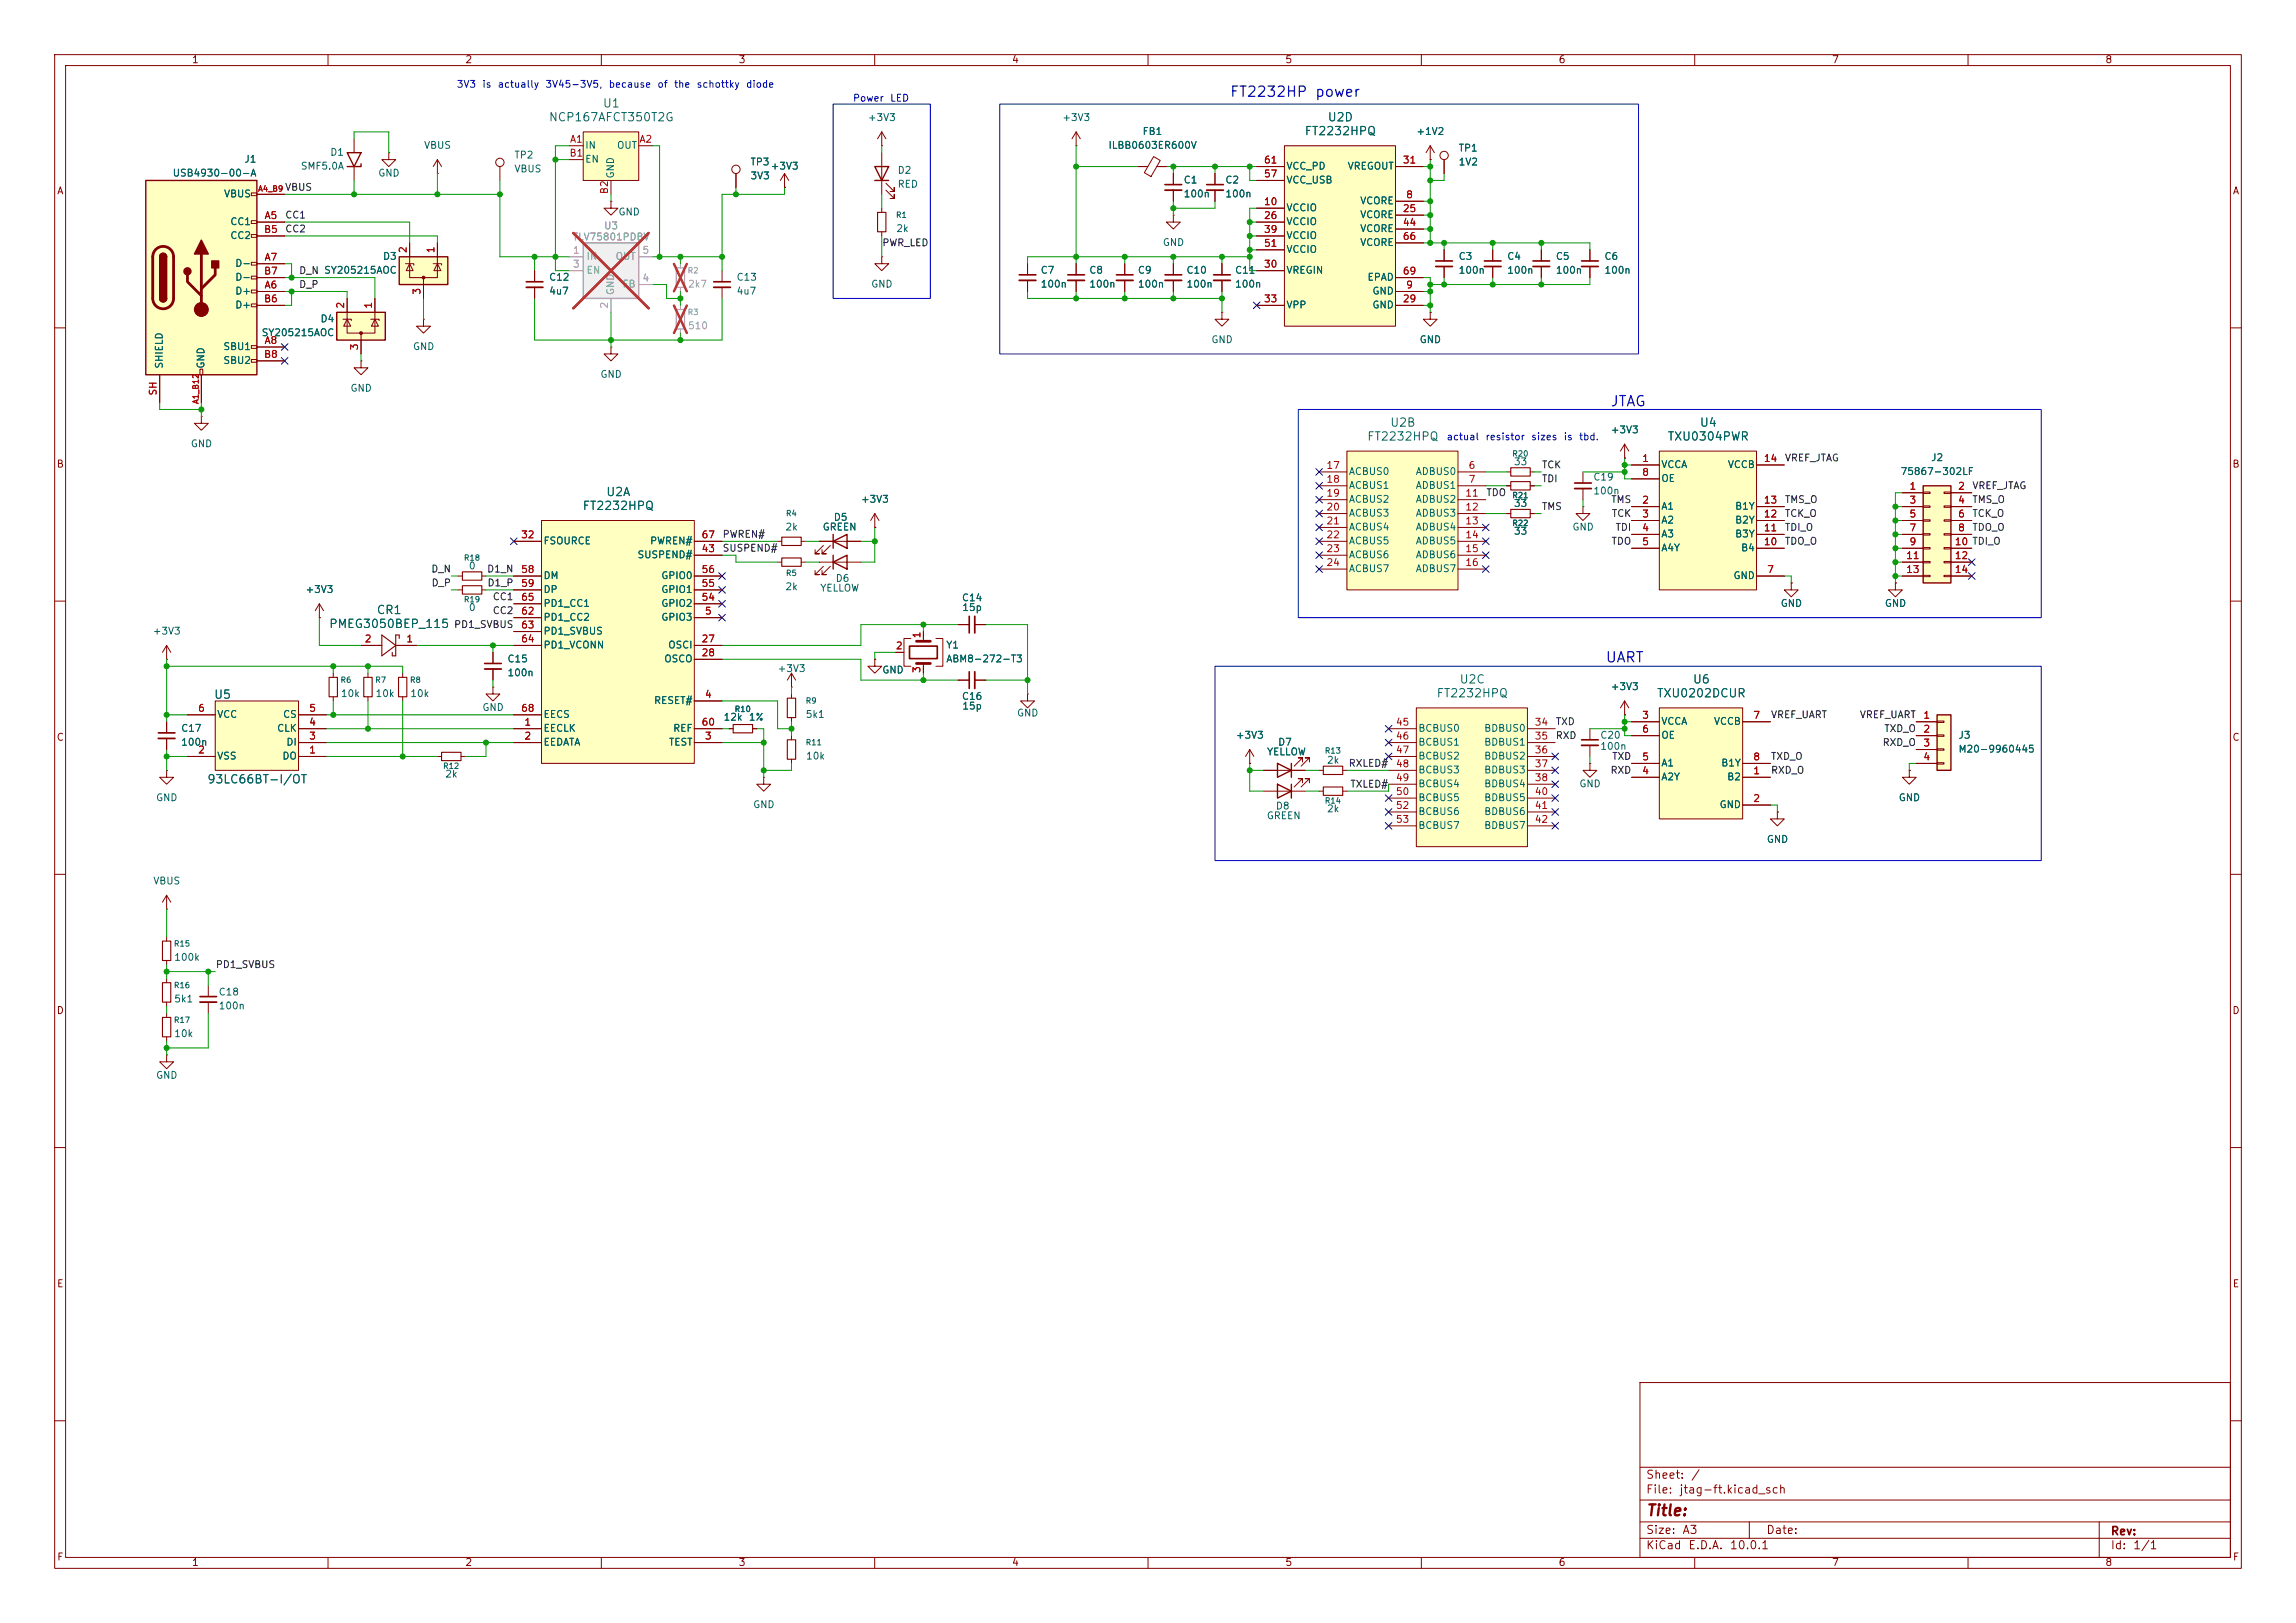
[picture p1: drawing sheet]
<svg xmlns="http://www.w3.org/2000/svg" width="420mm" height="297mm" viewBox="0 0 420 297" stroke-linecap="round" stroke-linejoin="round" font-family="sans-serif">
<defs><g id="words">
<text font-size="2" fill="#840000" x="301" y="277.9">Title:</text>
<g font-size="1.9" fill="#0000c2">
<text x="224.9" y="18.2">FT2232HP power</text>
<text x="294.5" y="74.8">JTAG</text>
<text x="293.6" y="121.7">UART</text>
</g>
<g font-size="1.5" fill="#006464">
<text x="100.3" y="22.6">NCP167AFCT350T2G</text>
<text x="110.2" y="20">U1</text>
<text x="242.7" y="22.6">U2D</text>
<text x="238.5" y="25.1">FT2232HPQ</text>
<text x="250" y="81">FT2232HPQ</text>
<text x="254.2" y="78.5">U2B</text>
<text x="304.9" y="81">TXU0304PWR</text>
<text x="310.8" y="78.5">U4</text>
<text x="106.5" y="93.7">FT2232HPQ</text>
<text x="110.8" y="91.2">U2A</text>
<text x="68.8" y="112.8">CR1</text>
<text x="60.1" y="115.3">PMEG3050BEP_115</text>
<text x="266.9" y="125.5">U2C</text>
<text x="309.5" y="125.5">U6</text>
<text x="39" y="128.2">U5</text>
<text x="262.7" y="128">FT2232HPQ</text>
<text x="303" y="128">TXU0202DCUR</text>
<text x="37.8" y="143.7">93LC66BT-I/OT</text>
</g>
<g font-size="1.5" fill="#840000">
<text x="301" y="273.7">File:</text>
<text x="301" y="271">Sheet:</text>
<text x="307.1" y="273.7">jtag-ft.kicad_sch</text>
<text x="309.2" y="271">/</text>
<text x="301" y="281.1">Size:</text>
<text x="307.6" y="281.1">A3</text>
<text x="323" y="281.1">Date:</text>
<text x="386" y="281.3">Rev:</text>
<text x="301" y="283.9">KiCad</text>
<text x="308.7" y="283.9">E.D.A.</text>
<text x="316.3" y="283.9">10.0.1</text>
<text x="386" y="283.9">Id:</text>
<text x="390.1" y="283.9">1/1</text>
</g>
<g font-size="1.3" fill="#840000">
<text x="35" y="11.9">1</text>
<text x="85" y="11.9">2</text>
<text x="135" y="11.9">3</text>
<text x="185" y="11.9">4</text>
<text x="235" y="11.9">5</text>
<text x="285" y="11.9">6</text>
<text x="335" y="11.9">7</text>
<text x="385" y="11.9">8</text>
<text x="10.3" y="35.9">A</text>
<text x="408.3" y="35.9">A</text>
<text x="10.3" y="85.9">B</text>
<text x="408.2" y="85.9">B</text>
<text x="10.3" y="135.9">C</text>
<text x="408.2" y="135.9">C</text>
<text x="10.3" y="185.9">D</text>
<text x="408.2" y="185.9">D</text>
<text x="10.3" y="235.9">E</text>
<text x="408.3" y="235.9">E</text>
<text x="10.3" y="285.9">F</text>
<text x="35" y="286.9">1</text>
<text x="85" y="286.9">2</text>
<text x="135" y="286.9">3</text>
<text x="185" y="286.9">4</text>
<text x="235" y="286.9">5</text>
<text x="285" y="286.9">6</text>
<text x="335" y="286.9">7</text>
<text x="385" y="286.9">8</text>
<text x="408.3" y="285.9">F</text>
</g>
<g font-size="1.3" fill="#0000c2">
<text x="83.4" y="16.4">3V3</text>
<text x="88.1" y="16.4">is</text>
<text x="90.9" y="16.4">actually</text>
<text x="99.7" y="16.4">3V45-3V5,</text>
<text x="111.2" y="16.4">because</text>
<text x="120.1" y="16.4">of</text>
<text x="123.2" y="16.4">the</text>
<text x="127.3" y="16.4">schottky</text>
<text x="136.4" y="16.4">diode</text>
<text x="155.9" y="18.9">Power</text>
<text x="162.7" y="18.9">LED</text>
<text x="264.5" y="80.9">actual</text>
<text x="271.6" y="80.9">resistor</text>
<text x="280" y="80.9">sizes</text>
<text x="285.9" y="80.9">is</text>
<text x="288.7" y="80.9">tbd.</text>
</g>
<g font-size="1.3" fill="#006464">
<text x="158.6" y="22.5">+3V3</text>
<text x="194.2" y="22.5">+3V3</text>
<text x="60.3" y="28.8">D1</text>
<text x="77.5" y="27.5">VBUS</text>
<text x="94" y="29.3">TP2</text>
<text x="106.9" y="27.5">IN</text>
<text x="112.8" y="27.5">OUT</text>
<text x="202.6" y="27.5">ILBB0603ER600V</text>
<text x="208.9" y="25">FB1</text>
<text x="259" y="25">+1V2</text>
<text x="266.7" y="28">TP1</text>
<text x="31.5" y="32.6">USB4930-00-A</text>
<text x="44.6" y="30.1">J1</text>
<text x="54.9" y="31.3">SMF5.0A</text>
<text x="69.1" y="32.6">GND</text>
<text x="94" y="31.9">VBUS</text>
<text x="106.9" y="30.1">EN</text>
<text x="112.6" y="32.8" transform="rotate(-90 112.6 32.8)">GND</text>
<text x="137.2" y="30.6">TP3</text>
<text x="137.2" y="33.1">3V3</text>
<text x="140.9" y="31.3">+3V3</text>
<text x="164.1" y="32.1">D2</text>
<text x="164.1" y="34.6">RED</text>
<text x="216.4" y="33.9">C1</text>
<text x="224" y="33.9">C2</text>
<text x="235.2" y="33.9">VCC_USB</text>
<text x="235.2" y="31.3">VCC_PD</text>
<text x="246.4" y="31.3">VREGOUT</text>
<text x="266.7" y="30.6">1V2</text>
<text x="40.9" y="36.4">VBUS</text>
<text x="42" y="41.5">CC1</text>
<text x="113" y="39.7">GND</text>
<text x="216.4" y="36.4">100n</text>
<text x="224" y="36.4">100n</text>
<text x="235.2" y="39">VCCIO</text>
<text x="235.2" y="41.5">VCCIO</text>
<text x="248.7" y="37.7">VCORE</text>
<text x="248.7" y="40.2">VCORE</text>
<text x="42" y="44">CC2</text>
<text x="70" y="47.9">D3</text>
<text x="163.8" y="42.8">2k</text>
<text x="212.6" y="45.3">GND</text>
<text x="235.2" y="44">VCCIO</text>
<text x="235.2" y="46.6">VCCIO</text>
<text x="248.7" y="42.8">VCORE</text>
<text x="248.7" y="45.3">VCORE</text>
<text x="266.7" y="47.9">C3</text>
<text x="275.6" y="47.9">C4</text>
<text x="284.5" y="47.9">C5</text>
<text x="293.4" y="47.9">C6</text>
<text x="42.9" y="49.1">D-</text>
<text x="42.9" y="51.7">D-</text>
<text x="59.2" y="50.4">SY205215AOC</text>
<text x="100.3" y="51.7">C12</text>
<text x="134.6" y="51.7">C13</text>
<text x="159.3" y="52.9">GND</text>
<text x="190.3" y="50.4">C7</text>
<text x="190.3" y="52.9">100n</text>
<text x="199.1" y="50.4">C8</text>
<text x="199.1" y="52.9">100n</text>
<text x="208" y="50.4">C9</text>
<text x="208" y="52.9">100n</text>
<text x="216.9" y="52.9">100n</text>
<text x="216.9" y="50.4">C10</text>
<text x="225.8" y="52.9">100n</text>
<text x="225.8" y="50.4">C11</text>
<text x="235.2" y="50.4">VREGIN</text>
<text x="250" y="51.7">EPAD</text>
<text x="266.7" y="50.4">100n</text>
<text x="275.6" y="50.4">100n</text>
<text x="284.5" y="50.4">100n</text>
<text x="293.4" y="50.4">100n</text>
<text x="42.9" y="54.2">D+</text>
<text x="42.9" y="56.7">D+</text>
<text x="58.5" y="59.3">D4</text>
<text x="100.3" y="54.2">4u7</text>
<text x="134.6" y="54.2">4u7</text>
<text x="235.2" y="56.7">VPP</text>
<text x="250.9" y="54.2">GND</text>
<text x="250.9" y="56.7">GND</text>
<text x="40.8" y="64.4">SBU1</text>
<text x="47.8" y="61.8">SY205215AOC</text>
<text x="75.4" y="64.4">GND</text>
<text x="221.5" y="63.1">GND</text>
<text x="259.6" y="63.1">GND</text>
<text x="30.1" y="67.6" transform="rotate(-90 30.1 67.6)">SHIELD</text>
<text x="37.7" y="67.6" transform="rotate(-90 37.7 67.6)">GND</text>
<text x="40.8" y="66.9">SBU2</text>
<text x="64" y="72">GND</text>
<text x="109.7" y="69.4">GND</text>
<text x="34.8" y="82.1">GND</text>
<text x="294.5" y="79.6">+3V3</text>
<text x="246.6" y="87.2">ACBUS0</text>
<text x="246.6" y="89.8">ACBUS1</text>
<text x="258.9" y="87.2">ADBUS0</text>
<text x="258.9" y="89.8">ADBUS1</text>
<text x="276.8" y="85.4">33</text>
<text x="291.3" y="88.2">C19</text>
<text x="303.8" y="86">VCCA</text>
<text x="303.8" y="88.5">OE</text>
<text x="316" y="86">VCCB</text>
<text x="347.5" y="87.2">75867-302LF</text>
<text x="353.1" y="84.7">J2</text>
<text x="152.4" y="95.6">D5</text>
<text x="157.4" y="92.3">+3V3</text>
<text x="246.6" y="92.3">ACBUS2</text>
<text x="246.6" y="94.8">ACBUS3</text>
<text x="258.9" y="92.3">ADBUS2</text>
<text x="258.9" y="94.8">ADBUS3</text>
<text x="276.8" y="93.1">33</text>
<text x="291.3" y="90.8">100n</text>
<text x="303.8" y="93.6">A1</text>
<text x="317.3" y="93.6">B1Y</text>
<text x="99.3" y="99.9">FSOURCE</text>
<text x="118.8" y="99.9">PWREN#</text>
<text x="143.6" y="97.4">2k</text>
<text x="150.4" y="97.4">GREEN</text>
<text x="246.6" y="97.4">ACBUS4</text>
<text x="246.6" y="99.9">ACBUS5</text>
<text x="258.9" y="97.4">ADBUS4</text>
<text x="258.9" y="99.9">ADBUS5</text>
<text x="276.8" y="98.1">33</text>
<text x="287.5" y="97.4">GND</text>
<text x="303.8" y="96.1">A2</text>
<text x="303.8" y="98.7">A3</text>
<text x="303.8" y="101.2">A4Y</text>
<text x="317.3" y="98.7">B3Y</text>
<text x="317.3" y="96.1">B2Y</text>
<text x="318.4" y="101.2">B4</text>
<text x="85.7" y="104.5">0</text>
<text x="99.3" y="106.3">DM</text>
<text x="116.5" y="102.5">SUSPEND#</text>
<text x="120.9" y="106.3">GPIO0</text>
<text x="152.8" y="106.8">D6</text>
<text x="246.6" y="102.5">ACBUS6</text>
<text x="246.6" y="105">ACBUS7</text>
<text x="258.9" y="102.5">ADBUS6</text>
<text x="258.9" y="105">ADBUS7</text>
<text x="317" y="106.3">GND</text>
<text x="55.8" y="108.8">+3V3</text>
<text x="85.7" y="112.1">0</text>
<text x="99.3" y="108.8">DP</text>
<text x="99.3" y="113.9">PD1_CC2</text>
<text x="99.3" y="111.4">PD1_CC1</text>
<text x="120.9" y="113.9">GPIO3</text>
<text x="120.9" y="111.4">GPIO2</text>
<text x="120.9" y="108.8">GPIO1</text>
<text x="143.6" y="108.3">2k</text>
<text x="149.9" y="108.6">YELLOW</text>
<text x="175.9" y="110.3">C14</text>
<text x="175.9" y="112.1">15p</text>
<text x="325.6" y="111.4">GND</text>
<text x="344.7" y="111.4">GND</text>
<text x="27.8" y="116.4">+3V3</text>
<text x="99.3" y="116.4">PD1_SVBUS</text>
<text x="99.3" y="119">PD1_VCONN</text>
<text x="122.1" y="119">OSCI</text>
<text x="173" y="119">Y1</text>
<text x="92.7" y="124.1">100n</text>
<text x="92.7" y="121.5">C15</text>
<text x="121.4" y="121.5">OSCO</text>
<text x="142.1" y="123.3">+3V3</text>
<text x="161.3" y="123.5">GND</text>
<text x="173" y="121.5">ABM8-272-T3</text>
<text x="39.6" y="131.7">VCC</text>
<text x="51.7" y="131.7">CS</text>
<text x="62.2" y="127.9">10k</text>
<text x="68.6" y="127.9">10k</text>
<text x="74.9" y="127.9">10k</text>
<text x="88.1" y="130.4">GND</text>
<text x="99.3" y="131.7">EECS</text>
<text x="119.5" y="129.1">RESET#</text>
<text x="147.3" y="131.7">5k1</text>
<text x="175.9" y="128.4">C16</text>
<text x="175.9" y="130.1">15p</text>
<text x="185.9" y="131.4">GND</text>
<text x="294.5" y="126.6">+3V3</text>
<text x="33" y="136.8">100n</text>
<text x="33" y="134.2">C17</text>
<text x="50.6" y="134.2">CLK</text>
<text x="52.3" y="136.8">DI</text>
<text x="99.3" y="134.2">EECLK</text>
<text x="99.3" y="136.8">EEDATA</text>
<text x="122.2" y="136.8">TEST</text>
<text x="123" y="134.2">REF</text>
<text x="132.3" y="132.2">12k</text>
<text x="136.9" y="132.2">1%</text>
<text x="226" y="135.5">+3V3</text>
<text x="233.7" y="136.8">D7</text>
<text x="259.3" y="134.2">BCBUS0</text>
<text x="259.3" y="136.8">BCBUS1</text>
<text x="271.4" y="134.2">BDBUS0</text>
<text x="271.4" y="136.8">BDBUS1</text>
<text x="292.6" y="137.5">100n</text>
<text x="292.6" y="135.5">C20</text>
<text x="303.8" y="132.9">VCCA</text>
<text x="303.8" y="135.5">OE</text>
<text x="313.4" y="132.9">VCCB</text>
<text x="358.1" y="135.5">J3</text>
<text x="39.6" y="139.3">VSS</text>
<text x="51.6" y="139.3">DO</text>
<text x="81.3" y="142.6">2k</text>
<text x="147.3" y="139.3">10k</text>
<text x="231.7" y="138.5">YELLOW</text>
<text x="242.6" y="140.1">2k</text>
<text x="259.3" y="139.3">BCBUS2</text>
<text x="259.3" y="141.8">BCBUS3</text>
<text x="271.4" y="139.3">BDBUS2</text>
<text x="271.4" y="141.8">BDBUS3</text>
<text x="303.8" y="143.1">A2Y</text>
<text x="303.8" y="140.6">A1</text>
<text x="314.7" y="140.6">B1Y</text>
<text x="315.8" y="143.1">B2</text>
<text x="358.1" y="138">M20-9960445</text>
<text x="28.4" y="146.9">GND</text>
<text x="137.7" y="148.2">GND</text>
<text x="233.3" y="148.4">D8</text>
<text x="242.6" y="148.9">2k</text>
<text x="259.3" y="144.4">BCBUS4</text>
<text x="259.3" y="146.9">BCBUS5</text>
<text x="259.3" y="149.5">BCBUS6</text>
<text x="271.4" y="144.4">BDBUS4</text>
<text x="271.4" y="146.9">BDBUS5</text>
<text x="271.4" y="149.5">BDBUS6</text>
<text x="288.8" y="144.4">GND</text>
<text x="314.4" y="148.2">GND</text>
<text x="347.2" y="146.9">GND</text>
<text x="231.6" y="150.2">GREEN</text>
<text x="259.3" y="152">BCBUS7</text>
<text x="271.4" y="152">BDBUS7</text>
<text x="323.1" y="154.5">GND</text>
<text x="27.9" y="162.2">VBUS</text>
<text x="31.8" y="176.1">100k</text>
<text x="31.8" y="183.7">5k1</text>
<text x="39.9" y="185">100n</text>
<text x="39.9" y="182.5">C18</text>
<text x="31.8" y="190.1">10k</text>
<text x="28.4" y="197.7">GND</text>
</g>
<g font-size="1.3" fill="#a90000">
<text x="104.1" y="29">B1</text>
<text x="104.2" y="26.4">A1</text>
<text x="116.9" y="26.4">A2</text>
<text x="111.5" y="35.6" transform="rotate(-90 111.5 35.6)">B2</text>
<text x="231.1" y="32.8">57</text>
<text x="231.1" y="30.2">61</text>
<text x="256.5" y="30.2">31</text>
<text x="48.3" y="40.4">A5</text>
<text x="231.1" y="37.8">10</text>
<text x="231.1" y="40.4">26</text>
<text x="256.5" y="39.1">25</text>
<text x="256.5" y="41.7">44</text>
<text x="257.1" y="36.6">8</text>
<text x="48.2" y="42.9">B5</text>
<text x="74.7" y="46.4" transform="rotate(-90 74.7 46.4)">2</text>
<text x="79.8" y="46.4" transform="rotate(-90 79.8 46.4)">1</text>
<text x="231.1" y="42.9">39</text>
<text x="231.1" y="45.5">51</text>
<text x="256.5" y="44.2">66</text>
<text x="48.2" y="50.5">B7</text>
<text x="48.3" y="53.1">A6</text>
<text x="48.3" y="48">A7</text>
<text x="231.1" y="49.3">30</text>
<text x="256.5" y="50.5">69</text>
<text x="257.1" y="53.1">9</text>
<text x="48.2" y="55.6">B6</text>
<text x="63.2" y="56.6" transform="rotate(-90 63.2 56.6)">2</text>
<text x="68.3" y="56.6" transform="rotate(-90 68.3 56.6)">1</text>
<text x="77.2" y="54" transform="rotate(-90 77.2 54)">3</text>
<text x="231.1" y="55.6">33</text>
<text x="256.5" y="55.6">29</text>
<text x="48.2" y="65.8">B8</text>
<text x="48.3" y="63.2">A8</text>
<text x="65.8" y="64.2" transform="rotate(-90 65.8 64.2)">3</text>
<text x="29" y="72.5" transform="rotate(-90 29 72.5)">SH</text>
<text x="242.5" y="86.1">17</text>
<text x="242.5" y="88.6">18</text>
<text x="268.5" y="86.1">6</text>
<text x="268.5" y="88.6">7</text>
<text x="300.3" y="84.8">1</text>
<text x="300.3" y="87.4">8</text>
<text x="322.5" y="84.8">14</text>
<text x="349.2" y="89.9">1</text>
<text x="358.1" y="89.9">2</text>
<text x="242.5" y="91.2">19</text>
<text x="242.5" y="93.7">20</text>
<text x="267.9" y="91.2">11</text>
<text x="267.9" y="93.7">12</text>
<text x="300.3" y="92.5">2</text>
<text x="300.3" y="95">3</text>
<text x="322.5" y="95">12</text>
<text x="322.5" y="92.5">13</text>
<text x="349.2" y="92.5">3</text>
<text x="349.2" y="95">5</text>
<text x="358.1" y="92.5">4</text>
<text x="358.1" y="95">6</text>
<text x="95.2" y="98.8">32</text>
<text x="128.2" y="101.3">43</text>
<text x="128.2" y="98.8">67</text>
<text x="242.5" y="96.3">21</text>
<text x="242.5" y="98.8">22</text>
<text x="242.5" y="101.3">23</text>
<text x="267.9" y="96.3">13</text>
<text x="267.9" y="98.8">14</text>
<text x="267.9" y="101.3">15</text>
<text x="300.3" y="97.5">4</text>
<text x="300.3" y="100.1">5</text>
<text x="322.5" y="100.1">10</text>
<text x="322.5" y="97.5">11</text>
<text x="349.2" y="97.5">7</text>
<text x="349.2" y="100.1">9</text>
<text x="357.5" y="100.1">10 TDI_O</text>
<text x="357.5" y="100.1">10</text>
<text x="358.1" y="97.5">8</text>
<text x="95.2" y="105.2">58</text>
<text x="95.2" y="107.7">59</text>
<text x="128.2" y="107.7">55</text>
<text x="128.2" y="105.2">56</text>
<text x="242.5" y="103.9">24</text>
<text x="267.9" y="103.9">16</text>
<text x="323.1" y="105.2">7</text>
<text x="348.6" y="102.6">11</text>
<text x="348.6" y="105.2">13</text>
<text x="357.5" y="102.6">12</text>
<text x="357.5" y="105.2">14</text>
<text x="95.2" y="112.8">62</text>
<text x="95.2" y="110.2">65</text>
<text x="128.2" y="110.2">54</text>
<text x="128.8" y="112.8">5</text>
<text x="66.6" y="117.9">2</text>
<text x="74.2" y="117.9">1</text>
<text x="95.2" y="115.3">63</text>
<text x="95.2" y="117.9">64</text>
<text x="128.2" y="117.9">27</text>
<text x="163.8" y="119.1">2</text>
<text x="168.7" y="116.9" transform="rotate(-90 168.7 116.9)">1</text>
<text x="128.2" y="120.4">28</text>
<text x="168.7" y="123.3" transform="rotate(-90 168.7 123.3)">3</text>
<text x="36.1" y="130.6">6</text>
<text x="56.4" y="130.6">5</text>
<text x="95.2" y="130.6">68</text>
<text x="128.8" y="128">4</text>
<text x="300.3" y="131.8">3</text>
<text x="320.6" y="131.8">7</text>
<text x="351.7" y="131.8">1</text>
<text x="56.4" y="135.6">3</text>
<text x="56.4" y="133.1">4</text>
<text x="95.8" y="133.1">1</text>
<text x="95.8" y="135.6">2</text>
<text x="128.2" y="133.1">60</text>
<text x="128.8" y="135.6">3</text>
<text x="255.2" y="133.1">45</text>
<text x="255.2" y="135.6">46</text>
<text x="280.6" y="133.1">34</text>
<text x="280.6" y="135.6">35</text>
<text x="300.3" y="134.4">6</text>
<text x="351.7" y="134.4">2</text>
<text x="351.7" y="136.9">3</text>
<text x="36.1" y="138.2">2</text>
<text x="56.4" y="138.2">1</text>
<text x="255.2" y="138.2">47</text>
<text x="255.2" y="140.7">48</text>
<text x="255.2" y="143.3">49</text>
<text x="280.6" y="138.2">36</text>
<text x="280.6" y="140.7">37</text>
<text x="280.6" y="143.3">38</text>
<text x="300.3" y="142">4</text>
<text x="300.3" y="139.4">5</text>
<text x="320.6" y="142">1</text>
<text x="320.6" y="139.4">8</text>
<text x="351.7" y="139.4">4</text>
<text x="255.2" y="145.8">50</text>
<text x="255.2" y="148.3">52</text>
<text x="280.6" y="145.8">40</text>
<text x="280.6" y="148.3">41</text>
<text x="320.6" y="147.1">2</text>
<text x="255.2" y="150.9">53</text>
<text x="280.6" y="150.9">42</text>
</g>
<g font-size="1.3" fill="#0f0f0f">
<text x="52" y="35.2">VBUS</text>
<text x="52.1" y="40.3">CC1</text>
<text x="52.1" y="42.8">CC2</text>
<text x="161.3" y="45.4">PWR_LED</text>
<text x="54.6" y="53">D_P</text>
<text x="54.6" y="50.5">D_N SY205215AOC</text>
<text x="281.9" y="86">TCK</text>
<text x="281.9" y="88.6">TDI</text>
<text x="326.4" y="84.7">VREF_JTAG</text>
<text x="360.7" y="89.8">VREF_JTAG</text>
<text x="271.8" y="91.1">TDO</text>
<text x="281.9" y="93.6">TMS</text>
<text x="294.6" y="92.4">TMS</text>
<text x="294.7" y="94.9">TCK</text>
<text x="326.4" y="92.4">TMS_O</text>
<text x="326.4" y="94.9">TCK_O</text>
<text x="360.7" y="92.4">TMS_O</text>
<text x="360.7" y="94.9">TCK_O</text>
<text x="132.1" y="98.7">PWREN#</text>
<text x="132.1" y="101.3">SUSPEND#</text>
<text x="294.7" y="100">TDO</text>
<text x="295.4" y="97.4">TDI</text>
<text x="326.4" y="97.4">TDI_O</text>
<text x="326.4" y="100">TDO_O</text>
<text x="360.7" y="97.4">TDO_O</text>
<text x="78.8" y="105.1">D_N</text>
<text x="78.8" y="107.6">D_P</text>
<text x="89" y="105.1">D1_N</text>
<text x="89.1" y="107.6">D1_P</text>
<text x="90" y="112.7">CC2</text>
<text x="90" y="110.1">CC1</text>
<text x="83" y="115.2">PD1_SVBUS</text>
<text x="323.8" y="131.7">VREF_UART</text>
<text x="340.1" y="131.7">VREF_UART</text>
<text x="284.5" y="135.5">RXD</text>
<text x="284.5" y="133">TXD</text>
<text x="344.3" y="136.8">RXD_O</text>
<text x="344.6" y="134.3">TXD_O</text>
<text x="246.6" y="140.6">RXLED#</text>
<text x="294.5" y="141.9">RXD</text>
<text x="294.8" y="139.4">TXD</text>
<text x="323.8" y="139.4">TXD_O</text>
<text x="323.8" y="141.9">RXD_O</text>
<text x="246.9" y="144.4">TXLED#</text>
<text x="39.4" y="177.5">PD1_SVBUS</text>
</g>
<g font-size="1.3" fill="#989898">
<text x="104.6" y="44.3">TLV75801PDBV</text>
<text x="107.2" y="47.9">IN</text>
<text x="110.4" y="42.3">U3</text>
<text x="112.5" y="47.9">OUT</text>
<text x="107.2" y="50.4">EN</text>
<text x="113.8" y="52.9">FB</text>
<text x="125.7" y="52.9">2k7</text>
<text x="112.6" y="54.1" transform="rotate(-90 112.6 54.1)">GND</text>
<text x="125.7" y="60.6">510</text>
</g>
<g font-size="1.3" fill="#aaa">
<text x="104.7" y="46.7">1</text>
<text x="117.4" y="46.7">5</text>
<text x="104.7" y="49.3">3</text>
<text x="117.4" y="51.8">4</text>
<text x="111.5" y="56.6" transform="rotate(-90 111.5 56.6)">2</text>
</g>
<g font-size="1" fill="#a90000">
<text x="47.1" y="35.3">A4_B9</text>
<text x="36.6" y="74" transform="rotate(-90 36.6 74)">A1_B12</text>
</g>
<g font-size="1" fill="#006464">
<text x="163.8" y="40.1">R1</text>
<text x="276.5" y="83.8">R20</text>
<text x="143.7" y="94.7">R4</text>
<text x="276.5" y="91.4">R21</text>
<text x="276.5" y="96.5">R22</text>
<text x="84.8" y="102.8">R18</text>
<text x="143.7" y="105.6">R5</text>
<text x="84.8" y="110.5">R19</text>
<text x="62.2" y="125.2">R6</text>
<text x="68.5" y="125.2">R7</text>
<text x="74.9" y="125.2">R8</text>
<text x="134.3" y="130.5">R10</text>
<text x="147.3" y="129">R9</text>
<text x="147.3" y="136.6">R11</text>
<text x="80.9" y="140.9">R12</text>
<text x="242.2" y="138.2">R13</text>
<text x="242.2" y="147.3">R14</text>
<text x="31.7" y="173.5">R15</text>
<text x="31.7" y="181.1">R16</text>
<text x="31.7" y="187.4">R17</text>
</g>
<g font-size="1" fill="#989898">
<text x="125.7" y="50.3">R2</text>
<text x="125.7" y="57.9">R3</text>
</g>
</g></defs>
<g fill="none" stroke="#840000" stroke-width=".18">
<path d="M10 10h400v277h-400zM12 12h396v273h-396zM60 10v2M110 10v2M160 10v2M210 10v2M260 10v2M310 10v2M360 10v2M161.3 38.1v.8M214.6 39.4v1.2h1.3l-1.3 1.3-1.2-1.3h1.2M214.6 39.4h.1"/>
<path d="M261.6 29.2h.1M261.6 26.7l-.7 1.2M261.6 26.7l.8 1.2M261.6 26.7v2.5M77.5 58.4v1.3h-1.3l1.3 1.3 1.2-1.3h-1.2M77.5 58.4h.1M161.3 47v1.3h1.3l-1.3 1.2-1.3-1.2h1.3M161.3 47h.1M161.3 42.4v.8M223.5 48.3v2M223.5 51.3v2M273 45.7v2.1"/>
<path d="M273 48.8v2M281.9 45.7v2.1M281.9 48.8v2M10 60h2M36.8 76.2v1.3h-1.2l1.2 1.2 1.3-1.2h-1.3M36.8 76.2h.1M408 60h2M10 110h2M83.8 105.4h.8M83.8 108h.8M88.1 105.4h.8M88.1 108h.8"/>
<path d="M408 110h2M175.3 124.5h2M178.3 124.5h2M290.8 139.7v1.3h1.3l-1.3 1.2-1.2-1.2h1.2M290.8 139.7h.1M10 160h2M408 160h2M10 210h2M408 210h2M300 253h108v32h-108zM10 260h2M300 278.5h108"/>
<path d="M300 274.5h108M300 268.5h108M320 278.5v3M384 278.5v6.5M408 260h2M60 285v2M110 285v2M160 285v2M210 285v2M260 285v2M300 281.5h108M310 285v2"/>
<path d="M360 285v2"/>
</g>
<path d="M160.5 38.9h1.6v3.5h-1.6zM84.6 104.6h3.5v1.6h-3.5zM84.6 107.2h3.5v1.5h-3.5z" fill="none" stroke="#840000" stroke-width=".2"/>
<path d="M222 50.3h3M271.5 47.8h3.1M280.4 47.8h3.1M177.3 122.9v3.1" fill="none" stroke="#840000" stroke-width=".3"/>
<path d="M222 51.3h3M271.5 48.8h3.1M280.4 48.8h3.1M178.3 122.9v3.1" fill="none" stroke="#840000" stroke-width=".33"/>
<path d="M234.9 26.7h20.4v33h-20.4z" fill="#ffffc2"/>
<g fill="none" stroke="#840000" stroke-width=".18">
<path d="M91.4 30.5v2.5M229.9 38.1h5M229.9 30.5h5M229.9 33h5M234.9 26.7h20.4v33h-20.4zM255.3 36.8h5M255.3 39.4h5M255.3 30.5h5M264.2 29.2v2.6M229.9 40.6h5M229.9 55.9h5M229.9 49.5h5"/>
<path d="M229.9 43.2h5M229.9 45.7h5M255.3 53.3h5M255.3 55.9h5M255.3 41.9h5M255.3 44.5h5M255.3 50.8h5M111.8 63.5v1.3h-1.3l1.3 1.2 1.2-1.2h-1.2M111.8 63.5h.1M90.2 119.4v2M90.2 122.4v2.1"/>
<circle cx="91.4" cy="29.7" r=".76"/>
<circle cx="264.2" cy="28.4" r=".76"/>
</g>
<path d="M88.6 121.4h3.1" fill="none" stroke="#840000" stroke-width=".3"/>
<path d="M88.6 122.4h3.1" fill="none" stroke="#840000" stroke-width=".33"/>
<path d="M106.7 24.1h10.1v8.9h-10.1z" fill="#ffffc2"/>
<path d="M104.1 26.7h2.6M104.1 29.2h2.6M106.7 24.1h10.1v8.9h-10.1zM111.8 33v2.6M116.8 26.7h2.6M327.7 106.7v1.3h1.2l-1.2 1.2-1.3-1.2h1.3M327.7 106.7h.1" fill="none" stroke="#840000" stroke-width=".18"/>
<path d="M73 47h8.9v5.1h-8.9z" fill="#ffffc2"/>
<path d="M73 47h8.9v5.1h-8.9z" fill="none" stroke="#840000" stroke-width=".25"/>
<g fill="none" stroke="#840000" stroke-width=".18">
<path d="M74.2 48.3h1.5v.2M74.9 48.3v2.5h5.1v-2.5M74.9 48.3l.7 1.2h-1.3zM74.9 44.5v3.8M77.5 50.8v3.8M79.2 48.3h1.6v.2M80 48.3l.6 1.2h-1.2zM80 44.5v3.8M144.8 127v.8M144.8 131.3v.8M30.5 141v1.2h1.2l-1.2 1.3-1.3-1.3h1.3M30.5 141h.1"/>
<path d="M139.7 142.2v1.3h1.3l-1.3 1.3-1.3-1.3h1.3M139.7 142.2h.1"/>
</g>
<circle cx="77.5" cy="50.8" r=".25" fill="#840000" stroke="#840000" stroke-width=".18"/>
<path d="M144 127.8h1.5v3.5h-1.5z" fill="none" stroke="#840000" stroke-width=".2"/>
<path d="M106.7 44.5h10.1v10.1h-10.1z" fill="#f0f0f0"/>
<path d="M106.7 44.5h10.1v10.1h-10.1z" fill="none" stroke="#a1a1a1" stroke-width=".25"/>
<path d="M104.1 47h2.6M104.1 49.5h2.6M111.8 54.6v2.6M116.8 47h2.6M116.8 52.1h2.6M124.5 55.9v.7M124.5 60.2v.8" fill="none" stroke="#a1a1a1" stroke-width=".18"/>
<path d="M104.9 42.6l13.7 13.8M118.6 42.6l-13.7 13.8M123.3 55.9l2.3 5M125.6 55.9l-2.3 5" fill="none" stroke="#e12e31" stroke-width=".46"/>
<path d="M96.3 51.6h3M204.2 50.3h3.1" fill="none" stroke="#840000" stroke-width=".3"/>
<path d="M96.3 52.6h3M204.2 51.3h3.1" fill="none" stroke="#840000" stroke-width=".33"/>
<path d="M97.8 49.5v2.1M97.8 52.6v2M205.7 48.3v2M205.7 51.3v2" fill="none" stroke="#840000" stroke-width=".18"/>
<path d="M123.7 56.6h1.5v3.6h-1.5z" fill="none" stroke="#a1a1a1" stroke-width=".2"/>
<path d="M39.4 128.3h15.2v12.7h-15.2z" fill="#ffffc2"/>
<g fill="none" stroke="#840000" stroke-width=".18">
<path d="M161.3 26.7h.1M161.3 24.1l-.8 1.3M161.3 24.1l.8 1.3M161.3 24.1v2.6M161.3 27.9v7.7M162.1 34.8l1.5 1.5v-.7v.7h-.8M162.1 33.5l1.5 1.6v-.8v.8h-.8M222.2 31.8v2M222.2 34.8v2M214.6 48.3v2M214.6 51.3v2M223.5 57.2v1.2h1.3l-1.3 1.3-1.3-1.3h1.3"/>
<path d="M223.5 57.2h.1M160 96.5h.1M160 94l-.7 1.3M160 94l.8 1.3M160 94v2.5M163.8 119.4h1.6M166.6 116.8h-1.2v5.1h1.2M168.9 115.6v1.7M171.2 116.8h1.3v5.1h-1.3M175.3 114.3h2M178.3 114.3h2M34.3 138.4h5.1"/>
<path d="M34.3 130.8h5.1M39.4 128.3h15.2v12.7h-15.2zM54.6 138.4h5.1M54.6 135.9h5.1M54.6 133.4h5.1M54.6 130.8h5.1M61 123.2v.8M61 127.5v.8M67.3 123.2v.8M67.3 127.5v.8M73.7 123.2v.8M73.7 127.5v.8"/>
<path d="M80 138.4h.8M84.3 138.4h.8M90.2 125.7v1.3h1.2l-1.2 1.3-1.3-1.3h1.3M90.2 125.7h.1M144.8 125.7h.1M144.8 123.2l-.8 1.3M144.8 123.2l.7 1.3M144.8 123.2v2.5M160 120.7v1.2h1.3l-1.3 1.3-1.3-1.3h1.3M160 120.7h.1M168.9 121.4v1.8M188 127v1.3h1.2l-1.2 1.2-1.3-1.2h1.3"/>
<path d="M188 127h.1M349.2 141v1.2h1.3l-1.3 1.3-1.2-1.3h1.2M349.2 141h.1M38.1 180.3v2.1M38.1 183.4v2"/>
</g>
<path d="M220.7 33.8h3.1M213.1 50.3h3.1M166.4 118.2h5v2.3h-5zM177.3 112.8v3M36.6 182.4h3" fill="none" stroke="#840000" stroke-width=".3"/>
<path d="M220.7 34.8h3.1M213.1 51.3h3.1M178.3 112.8v3M36.6 183.4h3" fill="none" stroke="#840000" stroke-width=".33"/>
<path d="M167.6 117.3h2.6M167.6 121.4h2.6" fill="none" stroke="#840000" stroke-width=".51"/>
<path d="M60.2 124h1.5v3.5h-1.5zM66.5 124h1.6v3.5h-1.6zM72.9 124h1.5v3.5h-1.5zM80.8 137.7h3.5v1.5h-3.5z" fill="none" stroke="#840000" stroke-width=".2"/>
<path d="M160 30.5h2.6l-1.3 2.5zM160 33h2.6" fill="none" stroke="#840000" stroke-width=".25"/>
<path d="M246.4 82.6h20.3v25.4h-20.3z" fill="#ffffc2"/>
<g fill="none" stroke="#840000" stroke-width=".18">
<path d="M241.3 86.4h5.1M241.3 88.9h5.1M241.3 91.4h5.1M241.3 94h5.1M241.3 96.5h5.1M241.3 99.1h5.1M246.4 82.6h20.3v25.4h-20.3zM266.7 86.4h5.1M266.7 88.9h5.1M266.7 91.4h5.1M266.7 94h5.1M266.7 96.5h5.1"/>
<path d="M266.7 99.1h5.1M275.6 88.9h.8M275.6 94h.8M279.9 88.9h.8M279.9 94h.8M289.6 92.7v1.3h1.2l-1.2 1.3-1.3-1.3h1.3M289.6 92.7h.1M241.3 101.6h5.1M241.3 104.1h5.1M266.7 101.6h5.1M266.7 104.1h5.1M228.6 139.7h.1"/>
<path d="M228.6 137.2l-.8 1.2M228.6 137.2l.8 1.2M228.6 137.2v2.5"/>
</g>
<path d="M276.4 88.1h3.5v1.6h-3.5zM276.4 93.2h3.5v1.5h-3.5z" fill="none" stroke="#840000" stroke-width=".2"/>
<path d="M354.3 130.8h2.6v10.2h-2.6z" fill="#ffffc2"/>
<path d="M354.3 130.8h2.6v10.2h-2.6z" fill="none" stroke="#840000" stroke-width=".25"/>
<path d="M350.5 132.1h3.8M350.5 134.6h3.8M350.5 137.2h3.8M350.5 139.7h3.8M354.3 132h1.3v.2h-1.3zM354.3 134.5h1.3v.2h-1.3zM354.3 137h1.3v.3h-1.3zM354.3 139.6h1.3v.2h-1.3z" fill="none" stroke="#840000" stroke-width=".18"/>
<path d="M351.8 88.9h5.1v17.8h-5.1z" fill="#ffffc2"/>
<path d="M351.8 88.9h5.1v17.8h-5.1z" fill="none" stroke="#840000" stroke-width=".25"/>
<g fill="none" stroke="#840000" stroke-width=".18">
<path d="M348 90.2h3.8M348 92.7h3.8M348 95.3h3.8M348 97.8h3.8M351.8 90h1.3v.3h-1.3zM351.8 92.6h1.3v.2h-1.3zM351.8 95.1h1.3v.3h-1.3zM351.8 97.7h1.3v.2h-1.3zM355.6 90h1.3v.3h-1.3zM355.6 92.6h1.3v.2h-1.3zM355.6 95.1h1.3v.3h-1.3zM355.6 97.7h1.3v.2h-1.3z"/>
<path d="M356.9 90.2h3.8M356.9 92.7h3.8M356.9 95.3h3.8M356.9 97.8h3.8M348 100.3h3.8M348 102.9h3.8M348 105.4h3.8M351.8 100.2h1.3v.3h-1.3zM351.8 102.7h1.3v.3h-1.3zM351.8 105.3h1.3v.2h-1.3zM355.6 100.2h1.3v.3h-1.3zM355.6 102.7h1.3v.3h-1.3z"/>
<path d="M355.6 105.3h1.3v.2h-1.3zM356.9 100.3h3.8M356.9 102.9h3.8M356.9 105.4h3.8"/>
</g>
<path d="M303.5 82.6h17.8v25.4h-17.8z" fill="#ffffc2"/>
<g fill="none" stroke="#840000" stroke-width=".18">
<path d="M297.2 83.8h.1M297.2 81.3l-.8 1.3M297.2 81.3l.7 1.3M297.2 81.3v2.5M298.4 85.1h5.1M298.4 92.7h5.1M298.4 95.3h5.1M298.4 97.8h5.1M298.4 87.6h5.1M303.5 82.6h17.8v25.4h-17.8zM321.3 85.1h5.1M321.3 92.7h5.1"/>
<path d="M321.3 95.3h5.1M321.3 97.8h5.1M298.4 100.3h5.1M321.3 100.3h5.1M321.3 105.4h5.1"/>
</g>
<path d="M303.5 129.5h15.3v20.4h-15.3z" fill="#ffffc2"/>
<g fill="none" stroke="#840000" stroke-width=".18">
<path d="M143.5 34.3h.1M143.5 31.8l-.8 1.2M143.5 31.8l.8 1.2M143.5 31.8v2.5M214.6 31.8v2M214.6 34.8v2M289.6 86.4v2M289.6 89.4v2M290.8 133.4v2M290.8 136.4v2M298.4 132.1h5.1M298.4 139.7h5.1"/>
<path d="M298.4 134.6h5.1M303.5 129.5h15.3v20.4h-15.3zM318.8 132.1h5M318.8 139.7h5M298.4 142.2h5.1M318.8 142.2h5M318.8 147.3h5M325.1 148.6v1.3h1.3l-1.3 1.2-1.3-1.2h1.3M325.1 148.6h.1M30.5 193v1.3h1.2l-1.2 1.3-1.3-1.3h1.3M30.5 193h.1M30.5 185.4v.8"/>
<path d="M30.5 189.7v.8"/>
</g>
<path d="M29.7 186.2h1.5v3.5h-1.5z" fill="none" stroke="#840000" stroke-width=".2"/>
<path d="M213.1 33.8h3.1M288 88.4h3.1M289.3 135.4h3.1" fill="none" stroke="#840000" stroke-width=".3"/>
<path d="M213.1 34.8h3.1M288 89.4h3.1M289.3 136.4h3.1" fill="none" stroke="#840000" stroke-width=".33"/>
<path d="M259.1 129.5h20.3v25.4h-20.3z" fill="#ffffc2"/>
<g fill="none" stroke="#840000" stroke-width=".18">
<path d="M64.8 25.4v2.5M64.8 30.5v2.5M71.1 27.9v1.3h-1.3l1.3 1.3 1.3-1.3h-1.3M71.1 27.9h.1M80 31.8h.1M80 29.2l-.8 1.3M80 29.2l.8 1.3M80 29.2v2.6M111.8 36.8v1.3h-1.3l1.3 1.3 1.2-1.3h-1.2M111.8 36.8h.1M134.6 31.8v2.5M196.8 26.7h.1"/>
<path d="M196.8 24.1l-.7 1.3M196.8 24.1l.8 1.3M196.8 24.1v2.6M208.3 30.5h1.6M211 28.7l1.2 .7-1.7 2.9-1.2-.7zM211.6 30.5h1.8M132.1 49.5v2.1M132.1 52.6v2M188 48.3v2M188 51.3v2M196.8 48.3v2M196.8 51.3v2"/>
<path d="M261.6 57.2v1.2h1.3l-1.3 1.3-1.3-1.3h1.3M261.6 57.2h.1M264.2 45.7v2.1M264.2 48.8v2M290.8 45.7v2.1M290.8 48.8v2M142.2 99.1h.8M146.6 99.1h.7M149.9 99.1h7.6M150.6 99.8l-1.5 1.5h.8h-.8v-.7M151.9 99.8l-1.5 1.5h.7h-.7v-.7M275.6 86.4h.8"/>
<path d="M279.9 86.4h.8M142.2 102.9h.8M146.6 102.9h.7M149.9 102.9h7.6M150.6 103.6l-1.5 1.6h.8h-.8v-.8M151.9 103.6l-1.5 1.6h.7h-.7v-.8M346.7 106.7v1.3h1.3l-1.3 1.2-1.3-1.2h1.3M346.7 106.7h.1M30.5 132.1v2M30.5 135.1v2.1M133.3 133.4h.8M137.7 133.4h.7"/>
<path d="M144.8 134.6v.8M144.8 138.9v.8M238.3 139.4v-.7h-.8h.8l-1.6 1.5M239.5 139.4v-.7h-.7h.7l-1.5 1.5M254 133.4h5.1M254 135.9h5.1M254 138.4h5.1M259.1 129.5h20.3v25.4h-20.3zM279.4 133.4h5.1M279.4 135.9h5.1M279.4 138.4h5.1M297.2 130.8h.1"/>
<path d="M297.2 128.3l-.8 1.2M297.2 128.3l.7 1.2M297.2 128.3v2.5M231.1 141h7.7M231.1 144.8h7.7M238.3 143.3v-.8h-.8h.8l-1.6 1.5M239.5 143.3v-.8h-.7h.7l-1.5 1.5M241.3 141h.8M241.3 144.8h.8M245.6 141h.8M245.6 144.8h.8M254 141h5.1"/>
<path d="M254 143.5h5.1M254 146.1h5.1M254 148.6h5.1M254 151.1h5.1M279.4 141h5.1M279.4 143.5h5.1M279.4 146.1h5.1M279.4 148.6h5.1M279.4 151.1h5.1M30.5 166.4h.1M30.5 163.8l-.8 1.3M30.5 163.8l.7 1.3"/>
<path d="M30.5 163.8v2.6M30.5 171.5v.7M30.5 175.8v.7M30.5 179.1v.7M30.5 183.4v.8"/>
<circle cx="134.6" cy="31" r=".76"/>
</g>
<path d="M143 98.3h3.6v1.5h-3.6zM276.4 85.6h3.5v1.5h-3.5zM143 102.1h3.6v1.5h-3.6zM134.1 132.6h3.6v1.5h-3.6zM144 135.4h1.5v3.5h-1.5zM242.1 140.2h3.5v1.5h-3.5zM242.1 144h3.5v1.5h-3.5zM29.7 172.2h1.5v3.6h-1.5zM29.7 179.8h1.5v3.6h-1.5z" fill="none" stroke="#840000" stroke-width=".2"/>
<path d="M63.5 27.9h2.5l-1.2 2.6zM66 30v.5h-2.5M152.4 99.1l2.5-1.3v2.5zM152.4 97.8v2.5M152.4 102.9l2.5-1.3v2.5zM152.4 101.6v2.5M233.7 139.7l2.5 1.3-2.5 1.2zM236.2 139.7v2.5M233.7 143.5l2.5 1.3-2.5 1.3zM236.2 143.5v2.6" fill="none" stroke="#840000" stroke-width=".25"/>
<path d="M130.6 51.6h3M186.4 50.3h3.1M195.3 50.3h3.1M262.6 47.8h3.1M289.3 47.8h3.1M29 134.1h3" fill="none" stroke="#840000" stroke-width=".3"/>
<path d="M130.6 52.6h3M186.4 51.3h3.1M195.3 51.3h3.1M262.6 48.8h3.1M289.3 48.8h3.1M29 135.1h3" fill="none" stroke="#840000" stroke-width=".33"/>
<path d="M123.7 49h1.5v3.6h-1.5z" fill="none" stroke="#a1a1a1" stroke-width=".2"/>
<path d="M124.5 48.3v.7M124.5 52.6v.7" fill="none" stroke="#a1a1a1" stroke-width=".18"/>
<path d="M123.3 48.3l2.3 5M125.6 48.3l-2.3 5" fill="none" stroke="#e12e31" stroke-width=".46"/>
<path d="M99.1 95.3h27.9v44.4h-27.9z" fill="#ffffc2"/>
<g fill="none" stroke="#840000" stroke-width=".18">
<path d="M94 99.1h5.1M99.1 95.3h27.9v44.4h-27.9zM127 99.1h5.1M94 113h5.1M94 118.1h5.1M94 110.5h5.1M94 108h5.1M94 105.4h5.1M94 115.6h5.1M127 113h5.1M127 118.1h5.1M127 101.6h5.1"/>
<path d="M127 110.5h5.1M127 108h5.1M127 105.4h5.1M94 133.4h5.1M94 135.9h5.1M94 130.8h5.1M127 133.4h5.1M127 135.9h5.1M127 128.3h5.1M127 120.7h5.1"/>
</g>
<path d="M61.6 57.2h8.9v5h-8.9z" fill="#ffffc2"/>
<path d="M61.6 57.2h8.9v5h-8.9z" fill="none" stroke="#840000" stroke-width=".25"/>
<path d="M62.7 58.4h1.6v.3M63.5 58.4v2.6h5.1v-2.6M63.5 58.4l.6 1.3h-1.2zM63.5 54.6v3.8M67.8 58.4h1.5v.3M68.6 58.4l.6 1.3h-1.3zM68.6 54.6v3.8M66 66v1.3h-1.2l1.2 1.3 1.3-1.3h-1.3M66 66h.1M66 61v3.8" fill="none" stroke="#840000" stroke-width=".18"/>
<circle cx="66" cy="61" r=".25" fill="#840000" stroke="#840000" stroke-width=".18"/>
<path d="M26.7 33h20.3v35.6h-20.3z" fill="#ffffc2"/>
<g fill="none" stroke="#840000" stroke-width=".18">
<path d="M46 35.3h1v.5h-1zM47 35.6h5.1M134.6 31.8v2.5M143.5 34.3h.1M208.3 30.5h1.2M212.1 30.5h1.3M214.6 31.8v2M214.6 34.8v2M222.2 31.8v2M222.2 34.8v2M229.9 38.1h5M229.9 30.5h5"/>
<path d="M229.9 33h5M255.3 36.8h5M255.3 39.4h5M255.3 30.5h5M261.6 29.2h.1M264.2 29.2v2.6M46 40.4h1v.5h-1zM46 42.9h1v.5h-1zM46 48h1v.5h-1zM46 50.5h1v.6h-1zM46 53.1h1v.5h-1zM46 55.6h1v.5h-1z"/>
<path d="M47 40.6h5.1M47 53.3h5.1M47 48.3h5.1M47 43.2h5.1M47 55.9h5.1M47 50.8h5.1M63.5 54.6v2.6M68.6 54.6v2.6M74.9 44.5v2.5M77.5 52.1v2.5M80 44.5v2.5M97.8 49.5v2.1"/>
<path d="M97.8 52.6v2M188 48.3v2M188 51.3v2M196.8 48.3v2M196.8 51.3v2M205.7 48.3v2M205.7 51.3v2M214.6 48.3v2M214.6 51.3v2M223.5 48.3v2M223.5 51.3v2M229.9 40.6h5"/>
<path d="M229.9 43.2h5M229.9 55.9h5M229.9 49.5h5M229.9 45.7h5M255.3 53.3h5M255.3 55.9h5M255.3 50.8h5M255.3 41.9h5M255.3 44.5h5M261.6 57.2h.1M264.2 45.7v2.1M264.2 48.8v2"/>
<path d="M273 45.7v2.1M273 48.8v2M281.9 45.7v2.1M281.9 48.8v2M290.8 45.7v2.1M290.8 48.8v2M29.2 68.6v5.1M36.6 67.6h.5v1h-.5zM36.8 68.6v5.1M46 63.2h1v.6h-1zM46 65.8h1v.5h-1zM47 63.5h5.1"/>
<path d="M47 66h5.1M66 62.2v2.6M94 99.1h5.1M127 99.1h5.1M149.9 99.1h2.5M154.9 99.1h2.6M160 96.5h.1M275.6 88.9h.8M275.6 94h.8M279.9 88.9h.8M279.9 94h.8M297.2 83.8h.1"/>
<path d="M298.4 92.7h5.1M298.4 95.3h5.1M298.4 97.8h5.1M298.4 85.1h5.1M298.4 87.6h5.1M321.3 92.7h5.1M321.3 95.3h5.1M321.3 97.8h5.1M321.3 85.1h5.1M348 90.2h3.8M348 92.7h3.8M348 95.3h3.8"/>
<path d="M348 97.8h3.8M356.9 90.2h3.8M356.9 92.7h3.8M356.9 95.3h3.8M356.9 97.8h3.8M30.5 118.1l-.8 1.3M30.5 118.1l.7 1.3M30.5 118.1v2.6M58.4 113h.1M58.4 110.5l-.7 1.3M58.4 110.5l.8 1.3M58.4 110.5v2.5"/>
<path d="M66 118.1h2.6M73.7 118.1h2.5M90.2 119.4v2M94 118.1h5.1M94 105.4h5.1M94 113h5.1M94 110.5h5.1M94 108h5.1M94 115.6h5.1M127 118.1h5.1M127 105.4h5.1M127 113h5.1"/>
<path d="M127 101.6h5.1M127 110.5h5.1M127 108h5.1M163.8 119.4h1.3M168.9 115.6v1.2M175.3 114.3h2M178.3 114.3h2M298.4 100.3h5.1M321.3 100.3h5.1M321.3 105.4h5.1M327.7 106.7h.1M346.7 106.7h.1"/>
<path d="M348 100.3h3.8M348 102.9h3.8M348 105.4h3.8M356.9 100.3h3.8M356.9 102.9h3.8M356.9 105.4h3.8M30.5 120.7h.1M30.5 132.1v2M30.5 135.1v2.1M34.3 130.8h5.1M34.3 138.4h5.1M54.6 133.4h5.1"/>
<path d="M54.6 135.9h5.1M54.6 130.8h5.1M54.6 138.4h5.1M90.2 122.4v2.1M94 133.4h5.1M94 135.9h5.1M94 130.8h5.1M127 133.4h5.1M127 135.9h5.1M127 128.3h5.1M127 120.7h5.1M133.3 133.4h.8"/>
<path d="M137.7 133.4h.7M160 120.7h.1M168.9 121.9v1.3M175.3 124.5h2M178.3 124.5h2M228.6 139.7h.1M297.2 130.8h.1M298.4 132.1h5.1M298.4 134.6h5.1M298.4 139.7h5.1M318.8 132.1h5M318.8 139.7h5"/>
<path d="M350.5 132.1h3.8M350.5 134.6h3.8M350.5 137.2h3.8M350.5 139.7h3.8M231.1 141h2.6M236.2 141h2.6M298.4 142.2h5.1M318.8 142.2h5M318.8 147.3h5M325.1 148.6h.1M349.2 141h.1"/>
</g>
<path d="M26.7 33h20.3v35.6h-20.3zM29.2 47a.64 .64 0 0 1 .6-.6 .64 .64 0 0 1 .7 .6M29.2 54.6a.64 .64 0 0 0 .6 .6 .64 .64 0 0 0 .7-.6" fill="none" stroke="#840000" stroke-width=".25"/>
<path d="M28.5 45.7a1.9 1.9 0 0 1 2.1-.5 1.9 1.9 0 0 1 1.1 1.8v7.6a1.91 1.91 0 0 1-1.9 1.9 1.91 1.91 0 0 1-1.9-1.9v-7.8l.2-.6zM34.3 50.3v1.3l2.5 2.5M36.8 46.5v10.1M39.4 49v1.3l-2.6 2.5" fill="none" stroke="#840000" stroke-width=".51"/>
<g fill="#840000" stroke="#840000" stroke-width=".25">
<path d="M29.2 47h1.3v7.6h-1.3z"/>
<path d="M29.4 46.5a.64 .64 0 0 1 .7-.1 .64 .64 0 0 1 .4 .6h-1.3z"/>
<path d="M29.2 54.6h1.3a.64 .64 0 0 1-.7 .6 .64 .64 0 0 1-.6-.6z"/>
<path d="M36.8 43.9l1.3 2.6h-2.5z"/>
<path d="M38.7 47.8h1.3v1.2h-1.3z"/>
<circle cx="34.3" cy="49.7" r=".63"/>
</g>
<circle cx="36.8" cy="56.6" r="1.27" fill="#840000" stroke="#840000" stroke-width=".18"/>
<path d="M68.6 118.1h1.2M69.8 116.2l2.6 1.9-2.6 1.9zM72.4 118.1h1.3M73 116.8v-.6h-.6v3.8h-.6v-.6" fill="none" stroke="#840000" stroke-width=".2"/>
<g fill="none" stroke="#009600" stroke-width=".18">
<path d="M52.1 35.6h39.3M64.8 25.4v-1.3h6.3v3.8M64.8 33v2.6M80 31.8v3.8M91.4 33v14h12.7M101.6 29.2h2.5M104.1 26.7h-2.5v22.8h2.5M111.8 35.6v1.2M119.4 26.7h1.2v20.3M134.6 34.3v1.3M143.5 34.3v1.3h-11.4v13.9M161.3 26.7v1.2"/>
<path d="M161.3 35.6v2.5M196.8 30.5h11.5M196.8 26.7v21.6M213.4 30.5h16.5M214.6 30.5v1.3M214.6 36.8v2.6M222.2 30.5v1.3M222.2 36.8v1.3h-7.6M228.6 30.5v2.5h1.3M229.9 38.1h-1.3v11.4h1.3M260.3 30.5h1.3M260.3 36.8h1.3"/>
<path d="M260.3 39.4h1.3M261.6 29.2v15.3M264.2 31.8v1.2h-2.6M52.1 50.8h16.5v3.8M52.1 40.6h22.8v3.9M52.1 43.2h27.9v1.3M52.1 48.3h1.2v2.5M52.1 53.3h11.4v1.3M53.3 53.3v2.6h-1.2M77.5 54.6v3.8M97.8 54.6v7.6h34.3v-7.6M97.8 47v2.5"/>
<path d="M111.8 57.2v6.3M119.4 52.1h2.5v2.5h2.6M119.4 47h12.7M124.5 47v1.3M124.5 53.3v2.6M161.3 43.2v3.8M188 53.3v1.3h35.5M196.8 53.3v1.3M205.7 47v1.3M205.7 53.3v1.3M214.6 47v1.3M214.6 53.3v1.3"/>
<path d="M223.5 47v1.3M223.5 53.3v3.9M228.6 40.6h1.3M228.6 47h-40.6v1.3M228.6 43.2h1.3M228.6 45.7h1.3M260.3 44.5h30.5v1.2M260.3 50.8h1.3v6.4M260.3 41.9h1.3M260.3 53.3h1.3M260.3 55.9h1.3M264.2 44.5v1.2"/>
<path d="M264.2 50.8v1.3M273 44.5v1.2M273 50.8v1.3M281.9 44.5v1.2M281.9 50.8v1.3M290.8 50.8v1.3h-29.2M29.2 73.7v1.2h7.6M36.8 73.7v2.5M66 64.8v1.2M124.5 61v1.2M132.1 99.1h10.1M147.3 99.1h2.6"/>
<path d="M157.5 99.1h2.5M160 96.5v6.4h-2.5M271.8 88.9h3.8M271.8 94h3.8M271.8 86.4h3.8M280.7 88.9h1.2M280.7 94h1.2M280.7 86.4h1.2M289.6 86.4h7.6M289.6 91.4v1.3M297.2 83.8v3.8h1.2M297.2 85.1h1.2"/>
<path d="M346.7 92.7h1.3M346.7 97.8h1.3M346.7 95.3h1.3M348 90.2h-1.3v16.5M58.4 113v5.1h7.6M76.2 118.1h17.8M82.5 105.4h1.3M82.5 108h1.3M88.9 105.4h5.1M88.9 108h5.1M90.2 118.1v1.3M132.1 101.6h2.5v1.3h7.6"/>
<path d="M147.3 102.9h2.6M163.8 119.4h-3.8v1.3M168.9 114.3v1.3M175.3 114.3h-17.8v3.8h-25.4M180.3 114.3h7.7v12.7M326.4 105.4h1.3v1.3M346.7 102.9h1.3M346.7 105.4h1.3M346.7 100.3h1.3M30.5 120.7v11.4M30.5 137.2v3.8M30.5 138.4h3.8"/>
<path d="M30.5 121.9h43.2v1.3M30.5 130.8h3.8M59.7 133.4h34.3M59.7 138.4h20.3M59.7 135.9h34.3M59.7 130.8h34.3M61 121.9v1.3M61 128.3v2.5M67.3 121.9v1.3M67.3 128.3v5.1M73.7 128.3v10.1M88.9 135.9v2.5h-3.8"/>
<path d="M90.2 124.5v1.2M132.1 133.4h1.2M132.1 128.3h10.1v5.1h2.6M132.1 120.7h25.4v3.8h17.8M132.1 135.9h7.6M138.4 133.4h1.3v8.8M144.8 139.7v1.3h-5.1M144.8 125.7v1.3M144.8 132.1v2.5M168.9 123.2v1.3M180.3 124.5h7.7M228.6 139.7v5.1h2.5"/>
<path d="M290.8 138.4v1.3M290.8 133.4h6.4M297.2 130.8v3.8h1.2M297.2 132.1h1.2M350.5 139.7h-1.3v1.3M228.6 141h2.5M238.8 144.8h2.5M238.8 141h2.5M246.4 141h7.6M254 143.5v1.3h-7.6M323.8 147.3h1.3v1.3M30.5 166.4v5.1"/>
<path d="M30.5 176.5v2.6M30.5 177.8h8.9M38.1 177.8v2.5M30.5 184.2v1.2M30.5 190.5v2.5M38.1 185.4v6.4h-7.6"/>
</g>
<g fill="none" stroke="#000084" stroke-width=".18">
<path d="M229.3 55.3l1.2 1.2M230.5 55.3l-1.2 1.2M51.5 65.4l1.2 1.2M51.5 62.9l1.2 1.2M52.7 65.4l-1.2 1.2M52.7 62.9l-1.2 1.2M93.4 98.5l1.2 1.2M94.6 98.5l-1.2 1.2M240.7 95.9l1.2 1.2M240.7 85.8l1.2 1.2M240.7 90.8l1.2 1.2M240.7 98.5l1.2 1.2"/>
<path d="M240.7 93.4l1.2 1.2M240.7 88.3l1.2 1.2M241.9 95.9l-1.2 1.2M241.9 85.8l-1.2 1.2M241.9 90.8l-1.2 1.2M241.9 98.5l-1.2 1.2M241.9 93.4l-1.2 1.2M241.9 88.3l-1.2 1.2M271.2 95.9l1.2 1.2M271.2 98.5l1.2 1.2M272.4 95.9l-1.2 1.2M272.4 98.5l-1.2 1.2"/>
<path d="M131.5 104.8l1.2 1.2M131.5 107.3l1.2 1.3M131.5 109.9l1.2 1.2M131.5 112.4l1.2 1.2M132.7 104.8l-1.2 1.2M132.7 107.3l-1.2 1.3M132.7 109.9l-1.2 1.2M132.7 112.4l-1.2 1.2M240.7 103.5l1.2 1.2M240.7 101l1.2 1.2M241.9 103.5l-1.2 1.2M241.9 101l-1.2 1.2"/>
<path d="M271.2 103.5l1.2 1.2M271.2 101l1.2 1.2M272.4 103.5l-1.2 1.2M272.4 101l-1.2 1.2M360.1 104.8l1.2 1.2M360.1 102.3l1.2 1.2M361.3 104.8l-1.2 1.2M361.3 102.3l-1.2 1.2M253.4 132.7l1.2 1.3M253.4 135.3l1.2 1.2M253.4 137.8l1.2 1.2M254.6 132.7l-1.2 1.3"/>
<path d="M254.6 135.3l-1.2 1.2M254.6 137.8l-1.2 1.2M283.9 137.8l1.2 1.2M285.1 137.8l-1.2 1.2M253.4 148l1.2 1.2M253.4 150.5l1.2 1.2M253.4 145.4l1.2 1.3M254.6 148l-1.2 1.2M254.6 150.5l-1.2 1.2M254.6 145.4l-1.2 1.3M283.9 148l1.2 1.2M283.9 140.4l1.2 1.2"/>
<path d="M283.9 142.9l1.2 1.2M283.9 145.4l1.2 1.3M283.9 150.5l1.2 1.2M285.1 148l-1.2 1.2M285.1 140.4l-1.2 1.2M285.1 142.9l-1.2 1.2M285.1 145.4l-1.2 1.3M285.1 150.5l-1.2 1.2"/>
</g>
<path d="M152.4 19.1h17.8v35.5h-17.8zM182.9 19.1h116.8v45.7h-116.8zM237.5 74.9h135.9v38.1h-135.9zM222.2 121.9h151.2v35.6h-151.2z" fill="none" stroke="#0000c2" stroke-width=".18"/>
<path d="M104.1 47h2.6M104.1 49.5h2.6M111.8 54.6v2.6M116.8 47h2.6M116.8 52.1h2.6" fill="none" stroke="#a1a1a1" stroke-width=".18"/>
<path d="M104.9 42.6l13.7 13.8M118.6 42.6l-13.7 13.8" fill="none" stroke="#e12e31" stroke-width=".46"/>
<g fill="#009600" stroke="#009600" stroke-width=".18">
<circle cx="261.6" cy="30.5" r=".46"/>
<circle cx="261.6" cy="33" r=".46"/>
<circle cx="261.6" cy="44.5" r=".46"/>
<circle cx="261.6" cy="41.9" r=".46"/>
<circle cx="261.6" cy="39.4" r=".46"/>
<circle cx="261.6" cy="36.8" r=".46"/>
<circle cx="264.2" cy="44.5" r=".46"/>
<circle cx="228.6" cy="141" r=".46"/>
<circle cx="297.2" cy="133.4" r=".46"/>
<circle cx="297.2" cy="132.1" r=".46"/>
<circle cx="273" cy="52.1" r=".46"/>
<circle cx="264.2" cy="52.1" r=".46"/>
<circle cx="261.6" cy="53.3" r=".46"/>
<circle cx="261.6" cy="52.1" r=".46"/>
<circle cx="297.2" cy="85.1" r=".46"/>
<circle cx="281.9" cy="52.1" r=".46"/>
<circle cx="261.6" cy="55.9" r=".46"/>
<circle cx="281.9" cy="44.5" r=".46"/>
<circle cx="273" cy="44.5" r=".46"/>
<circle cx="228.6" cy="47" r=".46"/>
<circle cx="228.6" cy="40.6" r=".46"/>
<circle cx="214.6" cy="30.5" r=".46"/>
<circle cx="222.2" cy="30.5" r=".46"/>
<circle cx="228.6" cy="30.5" r=".46"/>
<circle cx="346.7" cy="102.9" r=".46"/>
<circle cx="346.7" cy="100.3" r=".46"/>
<circle cx="346.7" cy="95.3" r=".46"/>
<circle cx="346.7" cy="97.8" r=".46"/>
<circle cx="346.7" cy="105.4" r=".46"/>
<circle cx="346.7" cy="92.7" r=".46"/>
<circle cx="297.2" cy="86.4" r=".46"/>
<circle cx="101.6" cy="29.2" r=".46"/>
<circle cx="132.1" cy="47" r=".46"/>
<circle cx="134.6" cy="35.6" r=".46"/>
<circle cx="111.8" cy="62.2" r=".46"/>
<circle cx="97.8" cy="47" r=".46"/>
<circle cx="223.5" cy="47" r=".46"/>
<circle cx="223.5" cy="54.6" r=".46"/>
<circle cx="188" cy="124.5" r=".46"/>
<circle cx="168.9" cy="124.5" r=".46"/>
<circle cx="214.6" cy="47" r=".46"/>
<circle cx="205.7" cy="54.6" r=".46"/>
<circle cx="214.6" cy="54.6" r=".46"/>
<circle cx="205.7" cy="47" r=".46"/>
<circle cx="168.9" cy="114.3" r=".46"/>
<circle cx="196.8" cy="54.6" r=".46"/>
<circle cx="124.5" cy="54.6" r=".46"/>
<circle cx="124.5" cy="62.2" r=".46"/>
<circle cx="120.6" cy="47" r=".46"/>
<circle cx="196.8" cy="30.5" r=".46"/>
<circle cx="196.8" cy="47" r=".46"/>
<circle cx="124.5" cy="47" r=".46"/>
<circle cx="228.6" cy="43.2" r=".46"/>
<circle cx="228.6" cy="45.7" r=".46"/>
<circle cx="214.6" cy="38.1" r=".46"/>
<circle cx="160" cy="99.1" r=".46"/>
<circle cx="91.4" cy="35.6" r=".46"/>
<circle cx="80" cy="35.6" r=".46"/>
<circle cx="101.6" cy="47" r=".46"/>
<circle cx="139.7" cy="135.9" r=".46"/>
<circle cx="144.8" cy="133.4" r=".46"/>
<circle cx="67.3" cy="121.9" r=".46"/>
<circle cx="53.3" cy="50.8" r=".46"/>
<circle cx="53.3" cy="53.3" r=".46"/>
<circle cx="36.8" cy="74.9" r=".46"/>
<circle cx="64.8" cy="35.6" r=".46"/>
<circle cx="73.7" cy="138.4" r=".46"/>
<circle cx="88.9" cy="135.9" r=".46"/>
<circle cx="139.7" cy="141" r=".46"/>
<circle cx="90.2" cy="118.1" r=".46"/>
<circle cx="30.5" cy="130.8" r=".46"/>
<circle cx="30.5" cy="138.4" r=".46"/>
<circle cx="61" cy="121.9" r=".46"/>
<circle cx="61" cy="130.8" r=".46"/>
<circle cx="67.3" cy="133.4" r=".46"/>
<circle cx="38.1" cy="177.8" r=".46"/>
<circle cx="30.5" cy="191.8" r=".46"/>
<circle cx="30.5" cy="177.8" r=".46"/>
<circle cx="30.5" cy="121.9" r=".46"/>
</g>
<use href="#words"/>
</svg>
